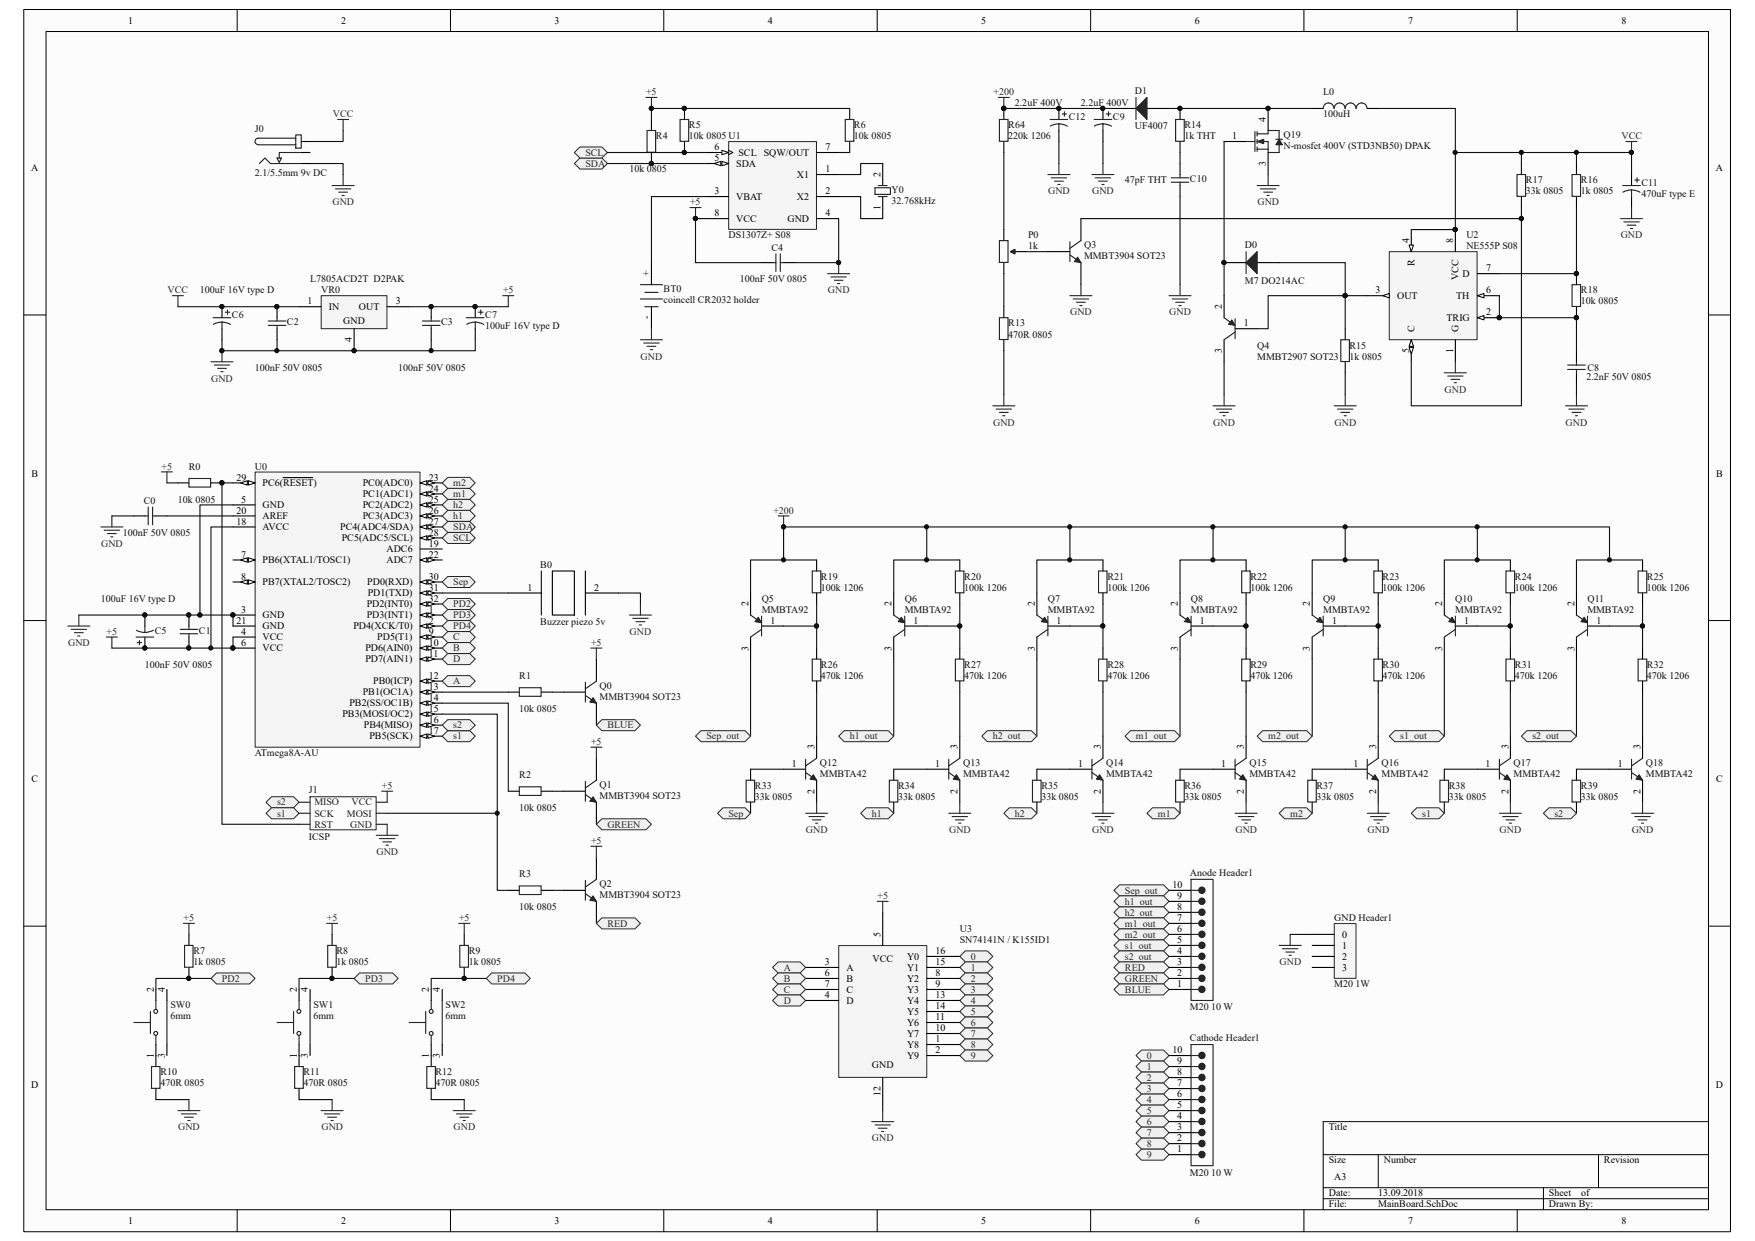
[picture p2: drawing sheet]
<svg xmlns="http://www.w3.org/2000/svg" width="297mm" height="210mm" viewBox="0 0 297 210" stroke-linecap="round" stroke-linejoin="round" font-family="sans-serif">
<defs><g id="words">
<g font-size="1.7">
<text x="21.7" y="4">1</text>
<text x="57.7" y="4">2</text>
<text x="93.9" y="4">3</text>
<text x="130" y="4">4</text>
<text x="166.1" y="4">5</text>
<text x="202.2" y="4">6</text>
<text x="238.3" y="4">7</text>
<text x="274.4" y="4">8</text>
<text x="208.5" y="23.6">1</text>
<text x="214.2" y="20.6" transform="rotate(-90 214.2 20.6)">4</text>
<text x="5.3" y="29">A</text>
<text x="120.9" y="27.3">5</text>
<text x="120.9" y="25.4">6</text>
<text x="124.6" y="28.2">SDA</text>
<text x="125" y="26.4">SCL SQW/OUT</text>
<text x="139.7" y="29.2">1</text>
<text x="139.7" y="25.4">7</text>
<text x="149" y="29.9" transform="rotate(-90 149 29.9)">2</text>
<text x="214.2" y="28.2" transform="rotate(-90 214.2 28.2)">3</text>
<text x="290.4" y="29">A</text>
<text x="120.9" y="32.9">3</text>
<text x="124.6" y="33.8">VBAT</text>
<text x="134.8" y="30.1">X1</text>
<text x="134.8" y="33.8">X2</text>
<text x="139.7" y="32.9">2</text>
<text x="149" y="35.6" transform="rotate(-90 149 35.6)">1</text>
<text x="120.9" y="36.6">8</text>
<text x="124.6" y="37.5">VCC</text>
<text x="133.3" y="37.5">GND</text>
<text x="139.7" y="36.6">4</text>
<text x="238.5" y="41.1" transform="rotate(-90 238.5 41.1)">4</text>
<text x="245.9" y="41.1" transform="rotate(-90 245.9 41.1)">8</text>
<text x="109.9" y="46.7" transform="rotate(-90 109.9 46.7)">+</text>
<text x="239.4" y="45" transform="rotate(-90 239.4 45)">R</text>
<text x="246.8" y="47.3" transform="rotate(-90 246.8 47.3)">VCC</text>
<text x="247.5" y="46.9">D</text>
<text x="251.5" y="45.9">7</text>
<text x="52" y="51.5">1</text>
<text x="55.6" y="52.5">IN</text>
<text x="60.7" y="52.5">OUT</text>
<text x="67" y="51.5">3</text>
<text x="109.9" y="53.9" transform="rotate(-90 109.9 53.9)">-</text>
<text x="206.8" y="52.3" transform="rotate(-90 206.8 52.3)">2</text>
<text x="232.8" y="49.7">3</text>
<text x="236.4" y="50.6">OUT</text>
<text x="246.5" y="50.6">TH</text>
<text x="251.5" y="53.4">2</text>
<text x="251.5" y="49.7">6</text>
<text x="58.1" y="54.9">GND</text>
<text x="59.6" y="58" transform="rotate(-90 59.6 58)">4</text>
<text x="206.8" y="59.8" transform="rotate(-90 206.8 59.8)">3</text>
<text x="210.5" y="55.2">1</text>
<text x="238.5" y="59.8" transform="rotate(-90 238.5 59.8)">5</text>
<text x="239.4" y="56.2" transform="rotate(-90 239.4 56.2)">C</text>
<text x="244.8" y="54.3">TRIG</text>
<text x="245.9" y="59.8" transform="rotate(-90 245.9 59.8)">1</text>
<text x="246.8" y="56.2" transform="rotate(-90 246.8 56.2)">G</text>
<text x="5.3" y="80.6">B</text>
<text x="40" y="81.4">29</text>
<text x="44.4" y="82.3">PC6(RESET)</text>
<text x="61.4" y="82.3">PC0(ADC0)</text>
<text x="72.6" y="83.2">24</text>
<text x="72.6" y="81.4">23</text>
<text x="290.4" y="80.6">B</text>
<text x="40" y="87">20</text>
<text x="40" y="88.8">18</text>
<text x="40.8" y="85.1">5</text>
<text x="44.4" y="86">GND</text>
<text x="44.4" y="87.9">AREF</text>
<text x="44.4" y="89.7">AVCC</text>
<text x="57.6" y="89.7">PC4(ADC4/SDA)</text>
<text x="61.4" y="87.9">PC3(ADC3)</text>
<text x="61.4" y="86">PC2(ADC2)</text>
<text x="61.4" y="84.2">PC1(ADC1)</text>
<text x="72.6" y="88.8">27</text>
<text x="72.6" y="87">26</text>
<text x="72.6" y="85.1">25</text>
<text x="40.8" y="94.4">7</text>
<text x="44.4" y="95.3">PB6(XTAL1/TOSC1)</text>
<text x="57.8" y="91.6">PC5(ADC5/SCL)</text>
<text x="65.4" y="95.3">ADC7</text>
<text x="65.4" y="93.5">ADC6</text>
<text x="72.6" y="94.4">22</text>
<text x="72.6" y="92.5">19</text>
<text x="72.6" y="90.7">28</text>
<text x="40.8" y="98.1">8</text>
<text x="44.4" y="99.1">PB7(XTAL2/TOSC2)</text>
<text x="62.1" y="99.1">PD0(RXD)</text>
<text x="62.2" y="100.9">PD1(TXD)</text>
<text x="72.6" y="101.9">32</text>
<text x="72.6" y="100">31</text>
<text x="72.6" y="98.1">30</text>
<text x="89.3" y="100">1</text>
<text x="100.5" y="100">2</text>
<text x="40" y="105.6">21</text>
<text x="40.8" y="103.7">3</text>
<text x="40.8" y="107.4">4</text>
<text x="44.4" y="104.6">GND</text>
<text x="44.4" y="106.5">GND</text>
<text x="59.8" y="106.5">PD4(XCK/T0)</text>
<text x="62.1" y="104.6">PD3(INT1)</text>
<text x="62.1" y="102.8">PD2(INT0)</text>
<text x="72.6" y="107.4">9</text>
<text x="72.6" y="105.6">2</text>
<text x="72.6" y="103.7">1</text>
<text x="126.7" y="102.6" transform="rotate(-90 126.7 102.6)">2</text>
<text x="130.4" y="105.6">1</text>
<text x="150.9" y="102.6" transform="rotate(-90 150.9 102.6)">2</text>
<text x="154.6" y="105.6">1</text>
<text x="175.1" y="102.6" transform="rotate(-90 175.1 102.6)">2</text>
<text x="178.8" y="105.6">1</text>
<text x="199.3" y="102.6" transform="rotate(-90 199.3 102.6)">2</text>
<text x="203.1" y="105.6">1</text>
<text x="221.7" y="102.6" transform="rotate(-90 221.7 102.6)">2</text>
<text x="225.4" y="105.6">1</text>
<text x="244" y="102.6" transform="rotate(-90 244 102.6)">2</text>
<text x="247.8" y="105.6">1</text>
<text x="266.4" y="102.6" transform="rotate(-90 266.4 102.6)">2</text>
<text x="270.2" y="105.6">1</text>
<text x="40.8" y="109.3">6</text>
<text x="44.4" y="108.4">VCC</text>
<text x="44.4" y="110.2">VCC</text>
<text x="61.8" y="112.1">PD7(AIN1)</text>
<text x="61.8" y="110.2">PD6(AIN0)</text>
<text x="63.8" y="108.4">PD5(T1)</text>
<text x="72.6" y="111.2">11</text>
<text x="72.6" y="109.3">10</text>
<text x="126.7" y="110.1" transform="rotate(-90 126.7 110.1)">3</text>
<text x="150.9" y="110.1" transform="rotate(-90 150.9 110.1)">3</text>
<text x="175.1" y="110.1" transform="rotate(-90 175.1 110.1)">3</text>
<text x="199.3" y="110.1" transform="rotate(-90 199.3 110.1)">3</text>
<text x="221.7" y="110.1" transform="rotate(-90 221.7 110.1)">3</text>
<text x="244" y="110.1" transform="rotate(-90 244 110.1)">3</text>
<text x="266.4" y="110.1" transform="rotate(-90 266.4 110.1)">3</text>
<text x="59.1" y="119.5">PB2(SS/OC1B)</text>
<text x="61.4" y="117.7">PB1(OC1A)</text>
<text x="63.2" y="115.8">PB0(ICP)</text>
<text x="72.6" y="118.6">14</text>
<text x="72.6" y="116.8">13</text>
<text x="72.6" y="114.9">12</text>
<text x="58" y="121.4">PB3(MOSI/OC2)</text>
<text x="61.6" y="123.3">PB4(MISO)</text>
<text x="62.5" y="125.1">PB5(SCK)</text>
<text x="72.6" y="124.2">17</text>
<text x="72.6" y="122.3">16</text>
<text x="72.6" y="120.5">15</text>
<text x="134" y="129.8">1</text>
<text x="137.8" y="126.8" transform="rotate(-90 137.8 126.8)">3</text>
<text x="158.2" y="129.8">1</text>
<text x="162.1" y="126.8" transform="rotate(-90 162.1 126.8)">3</text>
<text x="182.5" y="129.8">1</text>
<text x="186.3" y="126.8" transform="rotate(-90 186.3 126.8)">3</text>
<text x="206.7" y="129.8">1</text>
<text x="210.5" y="126.8" transform="rotate(-90 210.5 126.8)">3</text>
<text x="229.1" y="129.8">1</text>
<text x="232.9" y="126.8" transform="rotate(-90 232.9 126.8)">3</text>
<text x="251.4" y="129.8">1</text>
<text x="255.3" y="126.8" transform="rotate(-90 255.3 126.8)">3</text>
<text x="273.8" y="129.8">1</text>
<text x="277.6" y="126.8" transform="rotate(-90 277.6 126.8)">3</text>
<text x="5.3" y="132.4">C</text>
<text x="137.8" y="134.4" transform="rotate(-90 137.8 134.4)">2</text>
<text x="162.1" y="134.4" transform="rotate(-90 162.1 134.4)">2</text>
<text x="186.3" y="134.4" transform="rotate(-90 186.3 134.4)">2</text>
<text x="210.5" y="134.4" transform="rotate(-90 210.5 134.4)">2</text>
<text x="232.9" y="134.4" transform="rotate(-90 232.9 134.4)">2</text>
<text x="255.3" y="134.4" transform="rotate(-90 255.3 134.4)">2</text>
<text x="277.6" y="134.4" transform="rotate(-90 277.6 134.4)">2</text>
<text x="290.4" y="132.4">C</text>
<text x="198.4" y="150.3">10</text>
<text x="199.2" y="155.9">7</text>
<text x="199.2" y="154.1">8</text>
<text x="199.2" y="152.2">9</text>
<text x="149" y="158.5" transform="rotate(-90 149 158.5)">5</text>
<text x="158.3" y="161.5">16</text>
<text x="199.2" y="161.5">4</text>
<text x="199.2" y="159.6">5</text>
<text x="199.2" y="157.8">6</text>
<text x="227.1" y="158.7">0</text>
<text x="227.1" y="160.6">1</text>
<text x="26" y="167.8" transform="rotate(-90 26 167.8)">2</text>
<text x="27.9" y="167.8" transform="rotate(-90 27.9 167.8)">4</text>
<text x="50.2" y="167.8" transform="rotate(-90 50.2 167.8)">2</text>
<text x="52.1" y="167.8" transform="rotate(-90 52.1 167.8)">4</text>
<text x="72.6" y="167.8" transform="rotate(-90 72.6 167.8)">2</text>
<text x="74.5" y="167.8" transform="rotate(-90 74.5 167.8)">4</text>
<text x="139.6" y="163.4">3</text>
<text x="139.6" y="165.2">6</text>
<text x="139.6" y="167.1">7</text>
<text x="143.3" y="164.3">A</text>
<text x="143.3" y="166.2">B</text>
<text x="147.7" y="162.8">VCC</text>
<text x="153.5" y="162.4">Y0</text>
<text x="153.5" y="164.3">Y1</text>
<text x="153.5" y="166.2">Y2</text>
<text x="158.3" y="163.4">15</text>
<text x="158.3" y="165.2">8</text>
<text x="158.3" y="167.1">9</text>
<text x="199.2" y="167.1">1</text>
<text x="199.2" y="165.2">2</text>
<text x="199.2" y="163.4">3</text>
<text x="227.1" y="162.4">2</text>
<text x="227.1" y="164.3">3</text>
<text x="139.6" y="169">4</text>
<text x="143.3" y="168">C</text>
<text x="143.3" y="169.9">D</text>
<text x="153.5" y="168">Y3</text>
<text x="153.5" y="169.9">Y4</text>
<text x="153.5" y="171.7">Y5</text>
<text x="153.5" y="173.6">Y6</text>
<text x="158.3" y="169">13</text>
<text x="158.3" y="170.8">14</text>
<text x="158.3" y="172.7">11</text>
<text x="26" y="179.1" transform="rotate(-90 26 179.1)">1</text>
<text x="27.9" y="179.1" transform="rotate(-90 27.9 179.1)">3</text>
<text x="50.2" y="179.1" transform="rotate(-90 50.2 179.1)">1</text>
<text x="52.1" y="179.1" transform="rotate(-90 52.1 179.1)">3</text>
<text x="72.6" y="179.1" transform="rotate(-90 72.6 179.1)">1</text>
<text x="74.5" y="179.1" transform="rotate(-90 74.5 179.1)">3</text>
<text x="153.5" y="175.5">Y7</text>
<text x="153.5" y="177.3">Y8</text>
<text x="153.5" y="179.2">Y9</text>
<text x="158.3" y="174.5">10</text>
<text x="158.3" y="176.4">1</text>
<text x="158.3" y="178.3">2</text>
<text x="198.4" y="178.3">10</text>
<text x="5.3" y="184.1">D</text>
<text x="147.6" y="180.7">GND</text>
<text x="149" y="185.5" transform="rotate(-90 149 185.5)">12</text>
<text x="199.2" y="185.7">6</text>
<text x="199.2" y="183.9">7</text>
<text x="199.2" y="182">8</text>
<text x="199.2" y="180.1">9</text>
<text x="290.4" y="184.1">D</text>
<text x="199.2" y="191.3">3</text>
<text x="199.2" y="189.4">4</text>
<text x="199.2" y="187.6">5</text>
<text x="224.9" y="191.3">Title</text>
<text x="199.2" y="195">1</text>
<text x="199.2" y="193.2">2</text>
<text x="224.9" y="196.9">Size</text>
<text x="234.2" y="196.9">Number</text>
<text x="271.4" y="196.9">Revision</text>
<text x="224.9" y="202.5">Date:</text>
<text x="225.8" y="199.7">A3</text>
<text x="233.3" y="202.5">13.09.2018</text>
<text x="262.1" y="202.5">Sheet</text>
<text x="267.6" y="202.5">of</text>
<text x="21.7" y="207.1">1</text>
<text x="57.7" y="207.1">2</text>
<text x="93.9" y="207.1">3</text>
<text x="130" y="207.1">4</text>
<text x="166.1" y="207.1">5</text>
<text x="202.2" y="207.1">6</text>
<text x="224.9" y="204.3">File:</text>
<text x="233.3" y="204.3">MainBoard.SchDoc</text>
<text x="238.3" y="207.1">7</text>
<text x="262.1" y="204.3">Drawn By:</text>
<text x="274.4" y="207.1">8</text>
</g>
<g font-size="1.7" fill="#262626">
<text x="109.3" y="16.1">+5</text>
<text x="168.1" y="16.1">+200</text>
<text x="56.3" y="19.9">VCC</text>
<text x="274.4" y="23.6">VCC</text>
<text x="99.1" y="28.2">SDA</text>
<text x="99.1" y="26.4">SCL</text>
<text x="56.3" y="34.8">GND</text>
<text x="116.8" y="34.8">+5</text>
<text x="177.4" y="32.9">GND</text>
<text x="184.8" y="32.9">GND</text>
<text x="212.8" y="34.8">GND</text>
<text x="274.3" y="40.3">GND</text>
<text x="28.4" y="49.7">VCC</text>
<text x="85.1" y="49.7">+5</text>
<text x="140.1" y="49.7">GND</text>
<text x="181.1" y="53.4">GND</text>
<text x="197.9" y="53.4">GND</text>
<text x="35.7" y="64.6">GND</text>
<text x="108.4" y="60.9">GND</text>
<text x="244.5" y="66.5">GND</text>
<text x="168.1" y="72.1">GND</text>
<text x="205.3" y="72.1">GND</text>
<text x="225.8" y="72.1">GND</text>
<text x="265" y="72.1">GND</text>
<text x="27.3" y="79.5">+5</text>
<text x="76.7" y="82.3">m2</text>
<text x="76.7" y="84.2">m1</text>
<text x="76.7" y="86">h2</text>
<text x="76.7" y="87.9">h1</text>
<text x="76.7" y="89.7">SDA</text>
<text x="130.9" y="87">+200</text>
<text x="17.1" y="92.5">GND</text>
<text x="76.7" y="91.6">SCL</text>
<text x="76.7" y="99.1">Sep</text>
<text x="18" y="107.4">+5</text>
<text x="76.7" y="102.8">PD2</text>
<text x="76.7" y="104.6">PD3</text>
<text x="76.7" y="106.5">PD4</text>
<text x="106.6" y="107.4">GND</text>
<text x="11.5" y="109.3">GND</text>
<text x="76.7" y="108.4">C</text>
<text x="76.7" y="110.2">B</text>
<text x="76.7" y="112.1">D</text>
<text x="100" y="109.3">+5</text>
<text x="76.7" y="115.8">A</text>
<text x="76.7" y="125.1">s1</text>
<text x="76.7" y="123.3">s2</text>
<text x="102.8" y="123.3">BLUE</text>
<text x="119.5" y="125.1">Sep_out</text>
<text x="143.8" y="125.1">h1_out</text>
<text x="168" y="125.1">h2_out</text>
<text x="192.2" y="125.1">m1_out</text>
<text x="214.6" y="125.1">m2_out</text>
<text x="237" y="125.1">s1_out</text>
<text x="259.3" y="125.1">s2_out</text>
<text x="100" y="126.1">+5</text>
<text x="46.9" y="136.3">s2</text>
<text x="64.6" y="133.5">+5</text>
<text x="46.9" y="138.2">s1</text>
<text x="100" y="142.9">+5</text>
<text x="102.8" y="140.1">GREEN</text>
<text x="123.3" y="138.2">Sep</text>
<text x="136.4" y="141">GND</text>
<text x="147.5" y="138.2">h1</text>
<text x="160.6" y="141">GND</text>
<text x="171.7" y="138.2">h2</text>
<text x="184.8" y="141">GND</text>
<text x="196" y="138.2">m1</text>
<text x="209.1" y="141">GND</text>
<text x="218.4" y="138.2">m2</text>
<text x="231.4" y="141">GND</text>
<text x="240.7" y="138.2">s1</text>
<text x="253.8" y="141">GND</text>
<text x="263.1" y="138.2">s2</text>
<text x="276.1" y="141">GND</text>
<text x="63.7" y="144.7">GND</text>
<text x="31.1" y="155.9">+5</text>
<text x="55.3" y="155.9">+5</text>
<text x="77.7" y="155.9">+5</text>
<text x="148.5" y="152.2">+5</text>
<text x="190.4" y="151.3">Sep_out</text>
<text x="190.4" y="153.1">h1_out</text>
<text x="190.4" y="155">h2_out</text>
<text x="102.8" y="156.8">RED</text>
<text x="190.4" y="156.8">m1_out</text>
<text x="190.4" y="158.7">m2_out</text>
<text x="190.4" y="160.6">s1_out</text>
<text x="37.5" y="166.2">PD2</text>
<text x="61.8" y="166.2">PD3</text>
<text x="84.2" y="166.2">PD4</text>
<text x="132.6" y="164.3">A</text>
<text x="132.6" y="166.2">B</text>
<text x="164.3" y="162.4">0</text>
<text x="164.3" y="164.3">1</text>
<text x="164.3" y="166.2">2</text>
<text x="190.4" y="162.4">s2_out</text>
<text x="190.4" y="164.3">RED</text>
<text x="190.4" y="166.2">GREEN</text>
<text x="216.5" y="163.4">GND</text>
<text x="132.6" y="168">C</text>
<text x="132.6" y="169.9">D</text>
<text x="164.3" y="168">3</text>
<text x="164.3" y="169.9">4</text>
<text x="164.3" y="171.7">5</text>
<text x="164.3" y="173.6">6</text>
<text x="190.4" y="168">BLUE</text>
<text x="164.3" y="175.5">7</text>
<text x="164.3" y="177.3">8</text>
<text x="164.3" y="179.2">9</text>
<text x="194.1" y="179.2">0</text>
<text x="194.1" y="181.1">1</text>
<text x="194.1" y="182.9">2</text>
<text x="194.1" y="184.8">3</text>
<text x="30.1" y="191.3">GND</text>
<text x="54.4" y="191.3">GND</text>
<text x="76.8" y="191.3">GND</text>
<text x="194.1" y="186.6">4</text>
<text x="194.1" y="188.5">5</text>
<text x="194.1" y="190.4">6</text>
<text x="147.6" y="193.2">GND</text>
<text x="194.1" y="192.2">7</text>
<text x="194.1" y="194.1">8</text>
<text x="194.1" y="196">9</text>
</g>
<g font-size="1.7" fill="#0e0e0e">
<text x="171.7" y="18">2.2uF 400V</text>
<text x="182.9" y="18">2.2uF 400V</text>
<text x="192.1" y="16">D1</text>
<text x="223.9" y="16.1">L0</text>
<text x="43.1" y="22.3">J0</text>
<text x="111" y="23.6">R4</text>
<text x="116.6" y="21.7">R5</text>
<text x="116.6" y="23.6">10k 0805 U1</text>
<text x="144.5" y="21.7">R6</text>
<text x="144.5" y="23.6">10k 0805</text>
<text x="170.6" y="21.7">R64</text>
<text x="170.6" y="23.6">220k 1206</text>
<text x="180.9" y="20.2">C12</text>
<text x="188.3" y="20.2">C9</text>
<text x="192.1" y="21.9">UF4007</text>
<text x="200.4" y="21.7">R14</text>
<text x="200.4" y="23.6">1k THT</text>
<text x="217.2" y="23.4">Q19</text>
<text x="223.9" y="19.9">100uH</text>
<text x="43.1" y="29.7">2.1/5.5mm 9v DC</text>
<text x="106.5" y="29.2">10k 0805</text>
<text x="217.2" y="25.3">N-mosfet 400V (STD3NB50) DPAK</text>
<text x="150.9" y="32.7">Y0</text>
<text x="150.9" y="34.6">32.768kHz</text>
<text x="190.4" y="31">47pF THT</text>
<text x="201.4" y="30.9">C10</text>
<text x="258.2" y="31">R17</text>
<text x="258.2" y="32.9">33k 0805</text>
<text x="267.5" y="31">R16</text>
<text x="267.5" y="32.9">1k 0805</text>
<text x="277.8" y="31.4">C11</text>
<text x="277.8" y="33.3">470uF type E</text>
<text x="123.3" y="40.3">DS1307Z+ S08</text>
<text x="174" y="40.3">P0</text>
<text x="248.2" y="40.3">U2</text>
<text x="52.5" y="47.8">L7805ACD2T D2PAK</text>
<text x="125.2" y="47.8">100nF 50V 0805</text>
<text x="130.6" y="42.4">C4</text>
<text x="174" y="42.2">1k</text>
<text x="183.5" y="42">Q3</text>
<text x="183.5" y="43.9">MMBT3904 SOT23</text>
<text x="210.7" y="42">D0</text>
<text x="248.2" y="42.2">NE555P S08</text>
<text x="33.8" y="49.7">100uF 16V type D</text>
<text x="39.2" y="53.8">C6</text>
<text x="54.4" y="49.7">VR0</text>
<text x="82.1" y="53.8">C7</text>
<text x="112.3" y="49.5">BT0</text>
<text x="112.3" y="51.4">coincell CR2032 holder</text>
<text x="210.7" y="48">M7 DO214AC</text>
<text x="267.5" y="49.7">R18</text>
<text x="267.5" y="51.5">10k 0805</text>
<text x="48.6" y="55.1">C2</text>
<text x="74.6" y="55.1">C3</text>
<text x="82.1" y="55.6">100uF 16V type D</text>
<text x="170.6" y="55.2">R13</text>
<text x="170.6" y="57.1">470R 0805</text>
<text x="212.8" y="59">Q4</text>
<text x="228.4" y="59">R15</text>
<text x="43.1" y="62.7">100nF 50V 0805</text>
<text x="67.4" y="62.7">100nF 50V 0805</text>
<text x="212.8" y="60.9">MMBT2907 SOT23</text>
<text x="228.4" y="60.9">1k 0805</text>
<text x="268.5" y="64.4">2.2nF 50V 0805</text>
<text x="268.6" y="62.7">C8</text>
<text x="32" y="79.5">R0</text>
<text x="43.1" y="79.5">U0</text>
<text x="24.3" y="85.3">C0</text>
<text x="30.1" y="85.1">10k 0805</text>
<text x="20.8" y="90.7">100nF 50V 0805</text>
<text x="17.1" y="101.9">100uF 16V type D</text>
<text x="91.4" y="96.1">B0</text>
<text x="128.9" y="101.9">Q5</text>
<text x="138.9" y="98.1">R19</text>
<text x="138.9" y="100">100k 1206</text>
<text x="153.1" y="101.9">Q6</text>
<text x="163.2" y="98.1">R20</text>
<text x="163.2" y="100">100k 1206</text>
<text x="177.3" y="101.9">Q7</text>
<text x="187.4" y="98.1">R21</text>
<text x="187.4" y="100">100k 1206</text>
<text x="201.5" y="101.9">Q8</text>
<text x="211.6" y="98.1">R22</text>
<text x="211.6" y="100">100k 1206</text>
<text x="223.9" y="101.9">Q9</text>
<text x="234" y="98.1">R23</text>
<text x="234" y="100">100k 1206</text>
<text x="246.3" y="101.9">Q10</text>
<text x="256.4" y="98.1">R24</text>
<text x="256.4" y="100">100k 1206</text>
<text x="268.6" y="101.9">Q11</text>
<text x="278.7" y="98.1">R25</text>
<text x="278.7" y="100">100k 1206</text>
<text x="26.2" y="107.3">C5</text>
<text x="33.7" y="107.3">C1</text>
<text x="91.4" y="105.8">Buzzer piezo 5v</text>
<text x="128.9" y="103.7">MMBTA92</text>
<text x="153.1" y="103.7">MMBTA92</text>
<text x="177.3" y="103.7">MMBTA92</text>
<text x="201.5" y="103.7">MMBTA92</text>
<text x="223.9" y="103.7">MMBTA92</text>
<text x="246.3" y="103.7">MMBTA92</text>
<text x="268.6" y="103.7">MMBTA92</text>
<text x="24.5" y="113">100nF 50V 0805</text>
<text x="138.9" y="113">R26</text>
<text x="163.2" y="113">R27</text>
<text x="187.4" y="113">R28</text>
<text x="211.6" y="113">R29</text>
<text x="234" y="113">R30</text>
<text x="256.4" y="113">R31</text>
<text x="278.7" y="113">R32</text>
<text x="87.9" y="114.9">R1</text>
<text x="101.5" y="116.6">Q0</text>
<text x="101.5" y="118.4">MMBT3904 SOT23</text>
<text x="138.9" y="114.9">470k 1206</text>
<text x="163.2" y="114.9">470k 1206</text>
<text x="187.4" y="114.9">470k 1206</text>
<text x="211.6" y="114.9">470k 1206</text>
<text x="234" y="114.9">470k 1206</text>
<text x="256.4" y="114.9">470k 1206</text>
<text x="278.7" y="114.9">470k 1206</text>
<text x="87.9" y="120.5">10k 0805</text>
<text x="43.1" y="127.9">ATmega8A-AU</text>
<text x="87.9" y="131.7">R2</text>
<text x="138.8" y="129.6">Q12</text>
<text x="138.8" y="131.5">MMBTA42</text>
<text x="163" y="129.6">Q13</text>
<text x="163" y="131.5">MMBTA42</text>
<text x="187.2" y="129.6">Q14</text>
<text x="187.2" y="131.5">MMBTA42</text>
<text x="211.5" y="129.6">Q15</text>
<text x="211.5" y="131.5">MMBTA42</text>
<text x="233.8" y="129.6">Q16</text>
<text x="233.8" y="131.5">MMBTA42</text>
<text x="256.2" y="129.6">Q17</text>
<text x="256.2" y="131.5">MMBTA42</text>
<text x="278.6" y="129.6">Q18</text>
<text x="278.6" y="131.5">MMBTA42</text>
<text x="52.3" y="134.3">J1</text>
<text x="87.9" y="137.3">10k 0805</text>
<text x="101.5" y="133.3">Q1</text>
<text x="101.5" y="135.2">MMBT3904 SOT23</text>
<text x="127.8" y="133.5">R33</text>
<text x="127.8" y="135.4">33k 0805</text>
<text x="152" y="133.5">R34</text>
<text x="152" y="135.4">33k 0805</text>
<text x="176.2" y="133.5">R35</text>
<text x="176.2" y="135.4">33k 0805</text>
<text x="200.4" y="133.5">R36</text>
<text x="200.4" y="135.4">33k 0805</text>
<text x="222.8" y="133.5">R37</text>
<text x="222.8" y="135.4">33k 0805</text>
<text x="245.2" y="133.5">R38</text>
<text x="245.2" y="135.4">33k 0805</text>
<text x="267.5" y="133.5">R39</text>
<text x="267.5" y="135.4">33k 0805</text>
<text x="52.3" y="142.1">ICSP</text>
<text x="87.9" y="148.5">R3</text>
<text x="201.4" y="148.3">Anode Header1</text>
<text x="87.9" y="154.1">10k 0805</text>
<text x="101.5" y="150.1">Q2</text>
<text x="101.5" y="152">MMBT3904 SOT23</text>
<text x="225.8" y="155.9">GND Header1</text>
<text x="32.7" y="161.5">R7</text>
<text x="56.9" y="161.5">R8</text>
<text x="79.3" y="161.5">R9</text>
<text x="162.4" y="157.8">U3</text>
<text x="162.4" y="159.6">SN74141N / K155ID1</text>
<text x="32.7" y="163.4">1k 0805</text>
<text x="56.9" y="163.4">1k 0805</text>
<text x="79.3" y="163.4">1k 0805</text>
<text x="225.8" y="167.1">M20 1W</text>
<text x="28.8" y="170.6">SW0</text>
<text x="28.8" y="172.5">6mm</text>
<text x="53" y="170.6">SW1</text>
<text x="53" y="172.5">6mm</text>
<text x="75.4" y="170.6">SW2</text>
<text x="75.4" y="172.5">6mm</text>
<text x="201.4" y="171">M20 10 W</text>
<text x="201.4" y="176.2">Cathode Header1</text>
<text x="27.1" y="182">R10</text>
<text x="27.1" y="183.9">470R 0805</text>
<text x="51.4" y="182">R11</text>
<text x="51.4" y="183.9">470R 0805</text>
<text x="73.7" y="182">R12</text>
<text x="73.7" y="183.9">470R 0805</text>
<text x="201.4" y="199">M20 10 W</text>
</g>
<g font-size="1.7" fill="#1c1c1c">
<text x="53.2" y="136.3">MISO</text>
<text x="59.5" y="136.3">VCC</text>
<text x="53.2" y="138.2">SCK</text>
<text x="53.2" y="140.1">RST</text>
<text x="58.7" y="138.2">MOSI</text>
<text x="59.3" y="140.1">GND</text>
</g>
</g></defs>
<path d="M4.1 1.7h288.8v206.7h-288.8z" fill="#fcfcfc"/>
<path d="M4 1.6h288.9v206.8h-288.9z" fill="none" stroke="#000" stroke-width=".17"/>
<path d="M7.8 5.4h281.3v199.3h-281.3z" fill="#fcfcfc"/>
<g fill="none" stroke="#000" stroke-width=".17">
<path d="M7.8 5.3h281.3v199.4h-281.3zM40.1 1.6v3.7M76.2 1.6v3.7M112.3 1.6v3.7M148.5 1.6v3.7M184.6 1.6v3.7M220.7 1.6v3.7M256.8 1.6v3.7M4 53.3h3.7M289.2 53.3h3.7M4 105h3.7M289.2 105h3.7"/>
<path d="M4 156.7h3.7M289.2 156.7h3.7M223.9 195.4h65.3M233.3 195.4v5.6M270.5 195.4v5.6M289.2 189.8h-65.3v14.9M40.1 204.7v3.7M76.2 204.7v3.7M112.3 204.7v3.7M148.5 204.7v3.7M184.6 204.7v3.7M220.7 204.7v3.7"/>
<path d="M223.9 201h65.3M223.9 202.9h65.3M256.8 204.7v3.7M261.2 201v3.7"/>
</g>
<path d="M43.2 79.9h27.9v46.5h-27.9z" fill="#f5f5f5"/>
<path d="M43.2 79.9h27.9v46.5h-27.9z" fill="none" stroke="#262626" stroke-width=".17"/>
<path d="M71.1 124.6h3.7" fill="none" stroke="#000" stroke-width=".19"/>
<g fill="#fcfcfc" stroke="#000" stroke-width=".17">
<path d="M71.1 124.6l1.1-.4v.8z"/>
<path d="M72.4 124.2l1.1 .4-1.1 .4z"/>
</g>
<path d="M39.4 98.5h3.8" fill="none" stroke="#000" stroke-width=".19"/>
<g fill="#fcfcfc" stroke="#000" stroke-width=".17">
<path d="M42 98.1l1.2 .4-1.2 .4z"/>
<path d="M40.7 98.5l1.2-.4v.8z"/>
</g>
<path d="M39.4 94.8h3.8" fill="none" stroke="#000" stroke-width=".19"/>
<g fill="#fcfcfc" stroke="#000" stroke-width=".17">
<path d="M42 94.4l1.2 .4-1.2 .3z"/>
<path d="M40.7 94.8l1.2-.4v.7z"/>
</g>
<path d="M39.4 85.4h3.8M39.4 87.3h3.8M39.4 89.2h3.8M39.4 104.1h3.8M39.4 105.9h3.8M39.4 107.8h3.8M39.4 109.7h3.8M71.1 122.7h3.7" fill="none" stroke="#000" stroke-width=".19"/>
<g fill="#0e0e0e" stroke="#0e0e0e" stroke-width=".17">
<circle cx="39.4" cy="104.1" r=".35"/>
<circle cx="39.4" cy="109.7" r=".35"/>
</g>
<g fill="#fcfcfc" stroke="#000" stroke-width=".17">
<path d="M71.1 122.7l1.1-.4v.8z"/>
<path d="M72.4 122.3l1.1 .4-1.1 .4z"/>
</g>
<path d="M71.1 120.9h3.7" fill="none" stroke="#000" stroke-width=".19"/>
<g fill="#fcfcfc" stroke="#000" stroke-width=".17">
<path d="M71.1 120.9l1.1-.4v.7z"/>
<path d="M72.4 120.5l1.1 .4-1.1 .3z"/>
</g>
<path d="M71.1 119h3.7" fill="none" stroke="#000" stroke-width=".19"/>
<g fill="#fcfcfc" stroke="#000" stroke-width=".17">
<path d="M71.1 119l1.1-.4v.8z"/>
<path d="M72.4 118.6l1.1 .4-1.1 .4z"/>
</g>
<path d="M71.1 117.1h3.7" fill="none" stroke="#000" stroke-width=".19"/>
<g fill="#fcfcfc" stroke="#000" stroke-width=".17">
<path d="M71.1 117.1l1.1-.3v.7z"/>
<path d="M72.4 116.8l1.1 .3-1.1 .4z"/>
</g>
<path d="M71.1 115.3h3.7" fill="none" stroke="#000" stroke-width=".19"/>
<g fill="#fcfcfc" stroke="#000" stroke-width=".17">
<path d="M71.1 115.3l1.1-.4v.7z"/>
<path d="M72.4 114.9l1.1 .4-1.1 .3z"/>
</g>
<path d="M71.1 111.5h3.7" fill="none" stroke="#000" stroke-width=".19"/>
<g fill="#fcfcfc" stroke="#000" stroke-width=".17">
<path d="M71.1 111.5l1.1-.3v.7z"/>
<path d="M72.4 111.2l1.1 .3-1.1 .4z"/>
</g>
<path d="M71.1 109.7h3.7" fill="none" stroke="#000" stroke-width=".19"/>
<g fill="#fcfcfc" stroke="#000" stroke-width=".17">
<path d="M71.1 109.7l1.1-.4v.7z"/>
<path d="M72.4 109.3l1.1 .4-1.1 .3z"/>
</g>
<path d="M71.1 107.8h3.7" fill="none" stroke="#000" stroke-width=".19"/>
<g fill="#fcfcfc" stroke="#000" stroke-width=".17">
<path d="M71.1 107.8l1.1-.4v.8z"/>
<path d="M72.4 107.4l1.1 .4-1.1 .4z"/>
</g>
<path d="M71.1 105.9h3.7" fill="none" stroke="#000" stroke-width=".19"/>
<g fill="#fcfcfc" stroke="#000" stroke-width=".17">
<path d="M71.1 105.9l1.1-.3v.7z"/>
<path d="M72.4 105.6l1.1 .3-1.1 .4z"/>
</g>
<path d="M71.1 104.1h3.7" fill="none" stroke="#000" stroke-width=".19"/>
<g fill="#fcfcfc" stroke="#000" stroke-width=".17">
<path d="M71.1 104.1l1.1-.4v.8z"/>
<path d="M72.4 103.7l1.1 .4-1.1 .4z"/>
</g>
<path d="M71.1 102.2h3.7" fill="none" stroke="#000" stroke-width=".19"/>
<g fill="#fcfcfc" stroke="#000" stroke-width=".17">
<path d="M71.1 102.2l1.1-.4v.8z"/>
<path d="M72.4 101.8l1.1 .4-1.1 .4z"/>
</g>
<path d="M71.1 100.4h3.7" fill="none" stroke="#000" stroke-width=".19"/>
<g fill="#fcfcfc" stroke="#000" stroke-width=".17">
<path d="M71.1 100.4l1.1-.4v.7z"/>
<path d="M72.4 100l1.1 .4-1.1 .3z"/>
</g>
<path d="M71.1 98.5h3.7" fill="none" stroke="#000" stroke-width=".19"/>
<g fill="#fcfcfc" stroke="#000" stroke-width=".17">
<path d="M71.1 98.5l1.1-.4v.8z"/>
<path d="M72.4 98.1l1.1 .4-1.1 .4z"/>
</g>
<path d="M71.1 94.8h3.7" fill="none" stroke="#000" stroke-width=".19"/>
<g fill="#fcfcfc" stroke="#000" stroke-width=".17">
<path d="M71.1 94.8l1.1-.4v.7z"/>
<path d="M72.4 94.4l1.1 .4-1.1 .3z"/>
</g>
<path d="M71.1 92.9h3.7M71.1 91h3.7" fill="none" stroke="#000" stroke-width=".19"/>
<g fill="#fcfcfc" stroke="#000" stroke-width=".17">
<path d="M71.1 91l1.1-.3v.7z"/>
<path d="M72.4 90.7l1.1 .3-1.1 .4z"/>
</g>
<path d="M71.1 89.2h3.7" fill="none" stroke="#000" stroke-width=".19"/>
<g fill="#fcfcfc" stroke="#000" stroke-width=".17">
<path d="M71.1 89.2l1.1-.4v.7z"/>
<path d="M72.4 88.8l1.1 .4-1.1 .3z"/>
</g>
<path d="M71.1 87.3h3.7" fill="none" stroke="#000" stroke-width=".19"/>
<g fill="#fcfcfc" stroke="#000" stroke-width=".17">
<path d="M71.1 87.3l1.1-.4v.8z"/>
<path d="M72.4 86.9l1.1 .4-1.1 .4z"/>
</g>
<path d="M71.1 85.4h3.7" fill="none" stroke="#000" stroke-width=".19"/>
<g fill="#fcfcfc" stroke="#000" stroke-width=".17">
<path d="M71.1 85.4l1.1-.3v.7z"/>
<path d="M72.4 85.1l1.1 .3-1.1 .4z"/>
</g>
<path d="M71.1 83.6h3.7" fill="none" stroke="#000" stroke-width=".19"/>
<g fill="#fcfcfc" stroke="#000" stroke-width=".17">
<path d="M71.1 83.6l1.1-.4v.8z"/>
<path d="M72.4 83.2l1.1 .4-1.1 .4z"/>
</g>
<path d="M71.1 81.7h3.7" fill="none" stroke="#000" stroke-width=".19"/>
<g fill="#fcfcfc" stroke="#000" stroke-width=".17">
<path d="M71.1 81.7l1.1-.4v.8z"/>
<path d="M72.4 81.3l1.1 .4-1.1 .4z"/>
</g>
<path d="M39.4 81.7h3.8" fill="none" stroke="#000" stroke-width=".19"/>
<g fill="#fcfcfc" stroke="#000" stroke-width=".17">
<path d="M42 81.3l1.2 .4-1.2 .4z"/>
<path d="M40.7 81.7l1.2-.4v.8z"/>
</g>
<g fill="none" stroke="#000" stroke-width=".19">
<path d="M22.7 87.3h1.8M26.4 87.3h1.8M30.1 81.7h1.9M35.7 81.7h1.9M47.9 80.8h5M91.6 96.6v7.5M93.5 96.6h3.7v7.5h-3.7zM99.1 96.6v7.5M24.5 104.1v1.8M24.5 107.8v1.9M32 104.1v1.8M32 107.8v1.9"/>
<path d="M86 100.4h5.6M86 117.1h1.9M91.6 117.1h1.9M95.3 117.1h3.8M99.1 100.4h5.6M100.9 111.5v3.8M100.9 119v3.7M86 133.9h1.9M91.6 133.9h1.9M95.3 133.9h3.8M100.9 128.3v3.7M100.9 135.8v3.7"/>
<path d="M86 150.7h1.9M91.6 150.7h1.9M95.3 150.7h3.8M100.9 145.1v3.7M100.9 152.5v3.8M26.4 167.4v1.9M26.4 176.8v1.8M28.2 167.4v1.9M28.2 176.8v1.8"/>
</g>
<g fill="#0e0e0e" stroke="#0e0e0e" stroke-width=".17">
<circle cx="39.4" cy="104.1" r=".35"/>
<circle cx="39.4" cy="109.7" r=".35"/>
<circle cx="24.5" cy="109.7" r=".35"/>
<circle cx="24.5" cy="104.1" r=".35"/>
<circle cx="33.8" cy="104.1" r=".35"/>
<circle cx="31.9" cy="104.1" r=".35"/>
<circle cx="31.9" cy="109.7" r=".35"/>
<circle cx="35.7" cy="109.7" r=".35"/>
<circle cx="37.5" cy="81.7" r=".35"/>
</g>
<g fill="none" stroke="#262626" stroke-width=".19">
<path d="M27.3 79.9h1.9M28.2 79.9v1.8M17.1 89.2h3.7M17.6 89.7h2.6M18.2 90.3h1.5M18.7 90.9h.4M18.9 87.3v1.9M11.5 105.9h3.7M12 106.5h2.6M12.6 107.1h1.5M13.2 107.6h.3M13.3 104.1v1.8"/>
<path d="M18 107.8h1.9M18.9 107.8v1.9M100 109.7h1.9M100.9 109.7v1.8M106.5 104.1h3.7M107.1 104.6h2.6M107.6 105.2h1.5M108.2 105.8h.4M108.4 102.2v1.9M100 126.4h1.9M100.9 126.4v1.9M100 143.2h1.9"/>
<path d="M100.9 143.2v1.9"/>
</g>
<g fill="none" stroke="#1c1c1c" stroke-width=".19">
<path d="M24.5 87.3h.6M25.1 85.8v3M25.8 85.8v3M25.8 87.3h.6M32 81h3.6v1.4h-3.6zM23 107.8h3M23.2 108.7h.8M23.6 108.4v.7M24.5 105.9v1.2M26 106.7l-.7 .2-.8 .1-.7-.1-.7-.2M30.5 107.3h3M30.5 106.5h3"/>
<path d="M32 105.9v.6M32 107.3v.5M87.9 116.4h3.7v1.4h-3.7zM99.1 117.7l1.8 1.3M99.1 115.5v3.3M100.9 115.3l-1.8 1.3M87.9 133.2h3.7v1.4h-3.7zM99.1 132.2v3.4M99.1 134.5l1.8 1.3M100.9 132l-1.8 1.3M87.9 149.9h3.7v1.5h-3.7zM99.1 149v3.4"/>
<path d="M99.1 151.2l1.8 1.3M100.9 148.8l-1.8 1.3M22.7 173h2.8M25.5 171.2v3.7M26.4 169.3v1.5M26.4 175.3v1.5M28.2 169.3v7.5"/>
<circle cx="26.4" cy="174.9" r=".33"/>
<circle cx="26.4" cy="171.2" r=".33"/>
</g>
<path d="M18.9 87.3h3.8M28.2 87.3h11.2M28.2 81.7h1.9M39.4 85.4h-5.6v18.7h5.6v1.8M39.4 89.2h-3.7v20.5M13.3 104.1h20.5M39.4 107.8v1.9h-20.5M74.8 100.4h11.2M93.5 117.1h1.8M104.7 100.4h3.7v1.8M93.5 133.9h1.8M93.5 150.7h1.8" fill="none" stroke="#0e0e0e" stroke-width=".19"/>
<g fill="#1c1c1c" stroke="#1c1c1c" stroke-width=".17">
<path d="M100.4 118.1l.5 .9-1.1-.2z"/>
<path d="M100.4 134.8l.5 1-1.1-.2z"/>
<path d="M100.4 151.6l.5 .9-1.1-.1z"/>
</g>
<g fill="#f0f0f0" stroke="#262626" stroke-width=".17">
<path d="M75.8 101.3h3.7l.9 .9-.9 1h-3.7l-1-1z" fill-rule="evenodd"/>
<path d="M74.8 104.1l1-.9h3.7l.9 .9-.9 .9h-3.7z" fill-rule="evenodd"/>
<path d="M74.8 105.9l1-.9h3.7l.9 .9-.9 1h-3.7z" fill-rule="evenodd"/>
</g>
<path d="M32 158.1v1.9M32 163.7v1.9" fill="none" stroke="#000" stroke-width=".19"/>
<circle cx="31.9" cy="165.6" r=".35" fill="#0e0e0e" stroke="#0e0e0e" stroke-width=".17"/>
<path d="M31.2 160h1.5v3.7h-1.5z" fill="none" stroke="#1c1c1c" stroke-width=".19"/>
<path d="M35.7 165.6h-9.3v1.8" fill="none" stroke="#0e0e0e" stroke-width=".19"/>
<path d="M35.7 165.6l.9-.9h5.6l1 .9-1 .9h-5.6z" fill-rule="evenodd" fill="#f0f0f0" stroke="#262626" stroke-width=".17"/>
<path d="M31 156.3h1.9M32 156.3v1.8" fill="none" stroke="#262626" stroke-width=".19"/>
<path d="M56.2 158.1v1.9M50.6 167.4v1.9M50.6 176.8v1.8M52.5 167.4v1.9M52.5 176.8v1.8M56.2 163.7v1.9" fill="none" stroke="#000" stroke-width=".19"/>
<g fill="none" stroke="#1c1c1c" stroke-width=".19">
<path d="M55.5 160h1.4v3.7h-1.4zM46.9 173h2.8M49.7 171.2v3.7M50.6 169.3v1.5M50.6 175.3v1.5M52.5 169.3v7.5"/>
<circle cx="50.6" cy="171.2" r=".33"/>
<circle cx="50.6" cy="174.9" r=".33"/>
</g>
<circle cx="56.2" cy="165.6" r=".35" fill="#0e0e0e" stroke="#0e0e0e" stroke-width=".17"/>
<path d="M59.9 165.6h-9.3v1.8" fill="none" stroke="#0e0e0e" stroke-width=".19"/>
<path d="M60.9 164.7h5.6l.9 .9-.9 .9h-5.6l-1-.9z" fill-rule="evenodd" fill="#f0f0f0" stroke="#262626" stroke-width=".17"/>
<path d="M55.3 156.3h1.8M56.2 156.3v1.8" fill="none" stroke="#262626" stroke-width=".19"/>
<path d="M78.6 158.1v1.9M73 167.4v1.9M73 176.8v1.8M74.8 167.4v1.9M74.8 176.8v1.8M78.6 163.7v1.9" fill="none" stroke="#000" stroke-width=".19"/>
<g fill="none" stroke="#1c1c1c" stroke-width=".19">
<path d="M77.8 160h1.5v3.7h-1.5zM69.2 173h2.8M72 171.2v3.7M73 169.3v1.5M73 175.3v1.5M74.8 169.3v7.5"/>
<circle cx="73" cy="171.2" r=".33"/>
<circle cx="73" cy="174.9" r=".33"/>
</g>
<circle cx="78.5" cy="165.6" r=".35" fill="#0e0e0e" stroke="#0e0e0e" stroke-width=".17"/>
<path d="M82.3 165.6h-9.3v1.8" fill="none" stroke="#0e0e0e" stroke-width=".19"/>
<path d="M83.2 164.7h5.6l.9 .9-.9 .9h-5.6l-.9-.9z" fill-rule="evenodd" fill="#f0f0f0" stroke="#262626" stroke-width=".17"/>
<g fill="none" stroke="#262626" stroke-width=".19">
<path d="M77.6 156.3h1.9M78.6 156.3v1.8M30.1 187.9h3.7M30.7 188.5h2.6M31.2 189.1h1.5M31.8 189.6h.4M32 186.1v1.8M54.3 187.9h3.8M54.9 188.5h2.6M55.5 189.1h1.4M56 189.6h.4M56.2 186.1v1.8"/>
<path d="M76.7 187.9h3.7M77.3 188.5h2.6M77.8 189.1h1.5M78.4 189.6h.4M78.6 186.1v1.8"/>
</g>
<path d="M26.4 178.6v1.9M50.6 178.6v1.9M73 178.6v1.9M26.4 184.2v1.9M50.6 184.2v1.9M73 184.2v1.9" fill="none" stroke="#000" stroke-width=".19"/>
<path d="M25.6 180.5h1.5v3.7h-1.5zM49.9 180.5h1.4v3.7h-1.4zM72.2 180.5h1.5v3.7h-1.5z" fill="none" stroke="#1c1c1c" stroke-width=".19"/>
<path d="M74.8 119h11.2v14.9M74.8 117.1h11.2M74.8 120.9h9.4v29.8h1.8M26.4 186.1h5.6M50.6 186.1h5.6M73 186.1h5.6" fill="none" stroke="#0e0e0e" stroke-width=".19"/>
<g fill="#f0f0f0" stroke="#262626" stroke-width=".17">
<path d="M100.9 156.3l1-1h5.6l.9 1-.9 .9h-5.6z" fill-rule="evenodd"/>
<path d="M100.9 139.5l1-.9h7.4l.9 .9-.9 .9h-7.4z" fill-rule="evenodd"/>
<path d="M100.9 122.7l1-.9h5.6l.9 .9-.9 1h-5.6z" fill-rule="evenodd"/>
<path d="M74.8 115.3l1-1h3.7l.9 1-.9 .9h-3.7z" fill-rule="evenodd"/>
<path d="M74.8 107.8l1-.9h3.7l.9 .9-.9 .9h-3.7z" fill-rule="evenodd"/>
<path d="M74.8 109.7l1-1h3.7l.9 1-.9 .9h-3.7z" fill-rule="evenodd"/>
<path d="M75.8 110.6h3.7l.9 .9-.9 1h-3.7l-1-1z" fill-rule="evenodd"/>
<path d="M74.8 124.6l1-.9h3.7l.9 .9-.9 .9h-3.7z" fill-rule="evenodd"/>
<path d="M74.8 122.7l1-.9h3.7l.9 .9-.9 1h-3.7z" fill-rule="evenodd"/>
<path d="M74.8 98.5l1-.9h3.7l.9 .9-.9 .9h-3.7z" fill-rule="evenodd"/>
<path d="M75.8 80.8h3.7l.9 .9-.9 1h-3.7l-1-1z" fill-rule="evenodd"/>
<path d="M74.8 83.6l1-.9h3.7l.9 .9-.9 .9h-3.7z" fill-rule="evenodd"/>
<path d="M74.8 85.4l1-.9h3.7l.9 .9-.9 1h-3.7z" fill-rule="evenodd"/>
<path d="M75.8 86.4h3.7l.9 .9-.9 .9h-3.7l-1-.9z" fill-rule="evenodd"/>
<path d="M74.8 89.2l1-1h3.7l.9 1-.9 .9h-3.7z" fill-rule="evenodd"/>
<path d="M74.8 91l1-.9h3.7l.9 .9-.9 1h-3.7z" fill-rule="evenodd"/>
</g>
<path d="M54.4 50.1h11.1v5.5h-11.1z" fill="#f5f5f5"/>
<path d="M54.4 50h11.1v5.6h-11.1z" fill="none" stroke="#262626" stroke-width=".17"/>
<g fill="none" stroke="#000" stroke-width=".19">
<path d="M51 23.9h1.5M51 25.8h1.5M51 27.7h1.5M37.6 51.9v1.9M37.6 55.6v1.9M46.9 51.9v1.9M46.9 55.6v1.9M50.6 51.9h3.7M59.9 55.6v3.8M65.5 51.9h3.7M73 51.9v1.9M73 55.6v1.9"/>
<path d="M80.4 51.9v1.9M80.4 55.6v1.9"/>
</g>
<g fill="#0e0e0e" stroke="#0e0e0e" stroke-width=".17">
<circle cx="59.9" cy="59.3" r=".35"/>
<circle cx="46.8" cy="51.9" r=".35"/>
<circle cx="73" cy="51.9" r=".35"/>
<circle cx="37.5" cy="51.9" r=".35"/>
<circle cx="80.4" cy="51.9" r=".35"/>
<circle cx="37.5" cy="59.3" r=".35"/>
<circle cx="73" cy="59.3" r=".35"/>
<circle cx="46.8" cy="59.3" r=".35"/>
</g>
<g fill="none" stroke="#1c1c1c" stroke-width=".19">
<path d="M43.7 24.5h6.4M43.9 27.7l.9-1 1 1h5.2M46.9 26.7h.7l-.3 .8zM50.1 23.4h-6.4a.54 .54 0 0 0-.5 .5 .54 .54 0 0 0 .5 .6M50.1 22.8h.9v2.3h-.9zM51 25.8h-3.7v.9M36.1 53.8h3M37.6 54.5l.7 .1 .7 .3M37.6 54.5l-.8 .1-.7 .3M37.6 54.5v1.1M38.1 52.8h.8M38.5 52.5v.7"/>
<path d="M45.4 55.1h3M45.4 54.3h3M46.9 53.8v.5M46.9 55.1v.5M71.5 55.1h3M71.5 54.3h3M73 53.8v.5M73 55.1v.5M78.9 53.8h3M80.4 54.5v1.1M80.4 54.5l.8 .1 .7 .3M80.4 54.5l-.7 .1-.7 .3"/>
<path d="M81 52.8h.7M81.4 52.5v.7"/>
</g>
<g fill="none" stroke="#262626" stroke-width=".19">
<path d="M56.2 31.4h3.7M56.8 32h2.6M57.1 20.2h1.9M57.3 32.5h1.5M57.9 33.1h.4M58.1 20.2v1.9M58.1 29.5v1.9M29.2 50h1.8M30.1 50v1.9M37.6 59.4v1.8M85.1 50h1.9M86 50v1.9"/>
<path d="M35.7 61.2h3.7M36.3 61.8h2.6M36.8 62.3h1.5M37.4 62.9h.4"/>
</g>
<path d="M52.5 27.7h5.6v1.8M58.1 22.1v1.8h-5.6M30.1 51.9h20.5M37.6 57.5v1.9h42.8v-1.9M46.9 57.5v1.9M69.2 51.9h16.8M73 57.5v1.9" fill="none" stroke="#0e0e0e" stroke-width=".19"/>
<path d="M123.4 24h14.8v14.8h-14.8z" fill="#f5f5f5"/>
<path d="M123.3 24h14.9v14.8h-14.9z" fill="none" stroke="#262626" stroke-width=".17"/>
<path d="M119.6 33.3h3.7M119.6 27.7h3.7M138.2 29.5h3.7M138.2 33.3h3.7M138.2 37h3.7" fill="none" stroke="#000" stroke-width=".19"/>
<g fill="#fcfcfc" stroke="#000" stroke-width=".17">
<path d="M122.2 27.3l1.1 .4-1.1 .3z"/>
<path d="M120.9 27.7l1.1-.4v.7z"/>
</g>
<path d="M119.6 25.8h3.7" fill="none" stroke="#000" stroke-width=".19"/>
<path d="M123.3 25.4l.7 .4-.7 .4" fill="none" stroke="#000" stroke-width=".17"/>
<path d="M122.2 25.4l1.1 .4-1.1 .4z" fill="#fcfcfc" stroke="#000" stroke-width=".17"/>
<path d="M115.8 18.4v1.8M143.8 18.4v1.8M110.2 20.2v1.9M110.2 25.8v1.9M115.8 23.9v1.9M119.6 37h3.7M138.2 25.8h3.7M143.8 23.9v1.9M128.9 44.4h1.8M132.6 44.4h1.9" fill="none" stroke="#000" stroke-width=".19"/>
<path d="M109.5 22.1h1.5v3.7h-1.5zM115.1 20.2h1.4v3.7h-1.4zM143 20.2h1.5v3.7h-1.5zM130.7 44.4h.6M131.3 43v2.9M132.1 43v2.9M132.1 44.4h.5" fill="none" stroke="#1c1c1c" stroke-width=".19"/>
<path d="M143.8 18.4h-33.6v1.8M119.6 37h-1.9v7.4h11.2M141.9 37v7.4h-7.4M141.9 25.8h1.9" fill="none" stroke="#0e0e0e" stroke-width=".19"/>
<g fill="#0e0e0e" stroke="#0e0e0e" stroke-width=".17">
<circle cx="117.7" cy="37" r=".35"/>
<circle cx="141.9" cy="44.4" r=".35"/>
<circle cx="110.2" cy="27.7" r=".35"/>
<circle cx="115.8" cy="25.8" r=".35"/>
<circle cx="115.8" cy="18.3" r=".35"/>
<circle cx="110.2" cy="18.3" r=".35"/>
</g>
<path d="M109.3 16.5h1.9M110.2 16.5v1.9M116.8 35.1h1.8M117.7 35.1v1.9M140.1 46.3h3.7M140.6 46.9h2.6M141.2 47.4h1.5M141.7 48h.4M141.9 44.4v1.9" fill="none" stroke="#262626" stroke-width=".19"/>
<g fill="#f0f0f0" stroke="#262626" stroke-width=".17">
<path d="M98.1 26.7h3.8l.9 1-.9 .9h-3.8l-.9-.9z" fill-rule="evenodd"/>
<path d="M98.1 24.9h3.8l.9 .9-.9 .9h-3.8l-.9-.9z" fill-rule="evenodd"/>
</g>
<path d="M102.8 25.8h16.8M102.8 27.7h16.8M119.6 33.3h-9.4v11.1M141.9 33.3h3.8v3.7h3.7M149.4 27.7h-3.7v1.8h-3.8" fill="none" stroke="#0e0e0e" stroke-width=".19"/>
<path d="M149.4 27.7v3.7M149.4 33.3v3.7M110.2 44.4v3.8M110.2 51.9v3.7" fill="none" stroke="#000" stroke-width=".19"/>
<path d="M148.1 31.8h2.6v1.1h-2.6zM148.6 31.4h1.5M148.6 33.3h1.5M108.4 50.6h3.7M108.4 48.2h3.7M109.1 49.5h2.3M109.1 51.9h2.3" fill="none" stroke="#1c1c1c" stroke-width=".19"/>
<path d="M108.4 57.5h3.7M108.9 58.1h2.7M109.5 58.6h1.5M110.1 59.2h.3M110.2 55.6v1.9" fill="none" stroke="#262626" stroke-width=".19"/>
<path d="M142 160.1h14.8v22.2h-14.8z" fill="#f5f5f5"/>
<path d="M141.9 160h14.9v22.3h-14.9z" fill="none" stroke="#262626" stroke-width=".17"/>
<g fill="none" stroke="#000" stroke-width=".19">
<path d="M149.4 154.4v5.6M136.3 163.7h5.6M136.3 165.6h5.6M136.3 167.4h5.6M136.3 169.3h5.6M156.8 161.9h5.6M156.8 163.7h5.6M156.8 165.6h5.6M156.8 167.4h5.6M156.8 169.3h5.6M156.8 171.2h5.6M156.8 173h5.6"/>
<path d="M156.8 174.9h5.6M156.8 176.8h5.6M156.8 178.6h5.6M149.4 182.4v5.5"/>
</g>
<path d="M148.5 152.5h1.8M149.4 152.5v1.9M147.5 189.8h3.8M148.1 190.4h2.6M148.6 190.9h1.5M149.2 191.5h.4M149.4 187.9v1.9" fill="none" stroke="#262626" stroke-width=".19"/>
<g fill="#f0f0f0" stroke="#262626" stroke-width=".17">
<path d="M130.7 163.7l1-.9h3.7l.9 .9-.9 1h-3.7z" fill-rule="evenodd"/>
<path d="M130.7 165.6l1-.9h3.7l.9 .9-.9 .9h-3.7z" fill-rule="evenodd"/>
<path d="M130.7 167.4l1-.9h3.7l.9 .9-.9 1h-3.7z" fill-rule="evenodd"/>
<path d="M130.7 169.3l1-.9h3.7l.9 .9-.9 .9h-3.7z" fill-rule="evenodd"/>
<path d="M163.4 160.9h3.7l.9 1-.9 .9h-3.7l-1-.9z" fill-rule="evenodd"/>
<path d="M162.4 163.7l1-.9h3.7l.9 .9-.9 1h-3.7z" fill-rule="evenodd"/>
<path d="M162.4 165.6l1-.9h3.7l.9 .9-.9 .9h-3.7z" fill-rule="evenodd"/>
<path d="M162.4 167.4l1-.9h3.7l.9 .9-.9 1h-3.7z" fill-rule="evenodd"/>
<path d="M162.4 169.3l1-.9h3.7l.9 .9-.9 .9h-3.7z" fill-rule="evenodd"/>
<path d="M163.4 170.2h3.7l.9 1-.9 .9h-3.7l-1-.9z" fill-rule="evenodd"/>
<path d="M162.4 173l1-.9h3.7l.9 .9-.9 1h-3.7z" fill-rule="evenodd"/>
<path d="M162.4 174.9l1-.9h3.7l.9 .9-.9 .9h-3.7z" fill-rule="evenodd"/>
<path d="M163.4 175.8h3.7l.9 1-.9 .9h-3.7l-1-.9z" fill-rule="evenodd"/>
<path d="M162.4 178.6l1-.9h3.7l.9 .9-.9 1h-3.7z" fill-rule="evenodd"/>
</g>
<path d="M214.6 18.4v3.7M222.1 18.4h1.8M231.4 18.4h1.9M207.2 23.9h3.7M214.6 25.8v3.7M207.2 44.4h3.7M212.8 44.4h3.7" fill="none" stroke="#000" stroke-width=".19"/>
<g fill="#0e0e0e" stroke="#0e0e0e" stroke-width=".17">
<circle cx="214.6" cy="18.3" r=".35"/>
<circle cx="207.1" cy="44.4" r=".35"/>
</g>
<g fill="none" stroke="#1c1c1c" stroke-width=".19">
<path d="M225.7 18.4a.91 .91 0 0 0-.9-1 .91 .91 0 0 0-.9 1M227.6 18.4a.92 .92 0 0 0-.9-1 .92 .92 0 0 0-.9 1M229.5 18.4a.91 .91 0 0 0-.9-1 .91 .91 0 0 0-.9 1M231.3 18.4a.91 .91 0 0 0-.9-1 .91 .91 0 0 0-.9 1M210.9 23.9h1.5M212.4 22.3v3.3M212.8 22.6h1.8v-.5h1.9v1.5M212.8 23.9h1.8v1.9h1.9v-1.3M212.8 25.3h1.8M212.8 22.3v.7M212.8 23.6v.7M212.8 24.9v.7"/>
<path d="M215.9 23.6h1.1M210.9 42.6v3.7"/>
</g>
<g fill="#1c1c1c" stroke="#1c1c1c" stroke-width=".17">
<path d="M212.8 23.9l1.1-.3v.7z"/>
<path d="M216.5 23.6l.5 .9h-1.1z"/>
</g>
<path d="M212.8 31.4h3.7M213.3 32h2.6M213.9 32.5h1.5M214.4 33.1h.4M214.6 29.5v1.9" fill="none" stroke="#262626" stroke-width=".19"/>
<path d="M210.9 44.4l1.9-1.8v3.7z" fill="#1c1c1c" stroke="#1c1c1c" stroke-width=".19"/>
<path d="M235.2 42.6h14.8v14.9h-14.8z" fill="#f5f5f5"/>
<path d="M235.1 42.6h14.9v14.9h-14.9z" fill="none" stroke="#262626" stroke-width=".17"/>
<path d="M231.4 50h3.7M246.3 57.5v3.7" fill="none" stroke="#000" stroke-width=".19"/>
<path d="M234 50l1.1-.3v.7z" fill="#fcfcfc" stroke="#000" stroke-width=".17"/>
<path d="M238.8 38.9v3.7" fill="none" stroke="#000" stroke-width=".19"/>
<path d="M238.5 41.5h.7l-.4 1.1z" fill="#fcfcfc" stroke="#000" stroke-width=".17"/>
<path d="M250 46.3h3.8M250 53.8h3.8" fill="none" stroke="#000" stroke-width=".19"/>
<path d="M250 53.8l1.1-.4v.7z" fill="#fcfcfc" stroke="#000" stroke-width=".17"/>
<circle cx="253.7" cy="53.7" r=".35" fill="#0e0e0e" stroke="#0e0e0e" stroke-width=".17"/>
<path d="M238.8 57.5v3.7" fill="none" stroke="#000" stroke-width=".19"/>
<g fill="#fcfcfc" stroke="#000" stroke-width=".17">
<path d="M238.8 57.5l.4 1.1h-.7z"/>
<path d="M238.5 58.8h.7l-.4 1.1z"/>
</g>
<path d="M250 50h3.8" fill="none" stroke="#000" stroke-width=".19"/>
<path d="M250 50l1.1-.3v.7z" fill="#fcfcfc" stroke="#000" stroke-width=".17"/>
<g fill="none" stroke="#000" stroke-width=".19">
<path d="M169.9 18.4v1.8M186.7 18.4v1.8M199.7 18.4v1.8M169.9 23.9v1.9M169.9 38.9v1.8M182.9 37v3.7M186.7 22.1v1.8M199.7 23.9v1.9M199.7 27.7v1.8M199.7 31.4v1.9M246.3 38.9v3.7M257.5 27.7v1.8"/>
<path d="M257.5 33.3v1.8M266.8 27.7v1.8M266.8 33.3v1.8M276.1 29.5v1.9M276.1 33.3v1.8M169.9 44.4v1.9M169.9 51.9v1.9M169.9 57.5v1.9M171.8 42.6h1.8M177.3 42.6h3.8M182.9 44.4v3.8M207.2 50v3.8"/>
<path d="M207.2 57.5v3.7M209 55.6h3.8M227.7 55.6v1.9M266.8 46.3v1.9M266.8 51.9v1.9M266.8 59.4v1.8M227.7 61.2v1.9M266.8 63.1v1.8M138.2 94.8v1.8M127 100.4v3.7M127 107.8v3.7M128.9 105.9h3.7"/>
<path d="M138.2 100.4v1.8M138.2 109.7v1.8M138.2 115.3v1.8M127 130.2v1.8M127 135.8v1.8M132.6 130.2h3.7M138.2 124.6v3.7M138.2 132v3.8"/>
</g>
<g fill="#0e0e0e" stroke="#0e0e0e" stroke-width=".17">
<circle cx="246.3" cy="38.8" r=".35"/>
<circle cx="253.7" cy="53.7" r=".35"/>
<circle cx="186.6" cy="18.3" r=".35"/>
<circle cx="199.7" cy="18.3" r=".35"/>
<circle cx="169.9" cy="18.3" r=".35"/>
<circle cx="276.1" cy="25.8" r=".35"/>
<circle cx="257.5" cy="37" r=".35"/>
<circle cx="266.8" cy="53.7" r=".35"/>
<circle cx="266.8" cy="46.3" r=".35"/>
<circle cx="257.5" cy="25.8" r=".35"/>
<circle cx="266.8" cy="25.8" r=".35"/>
<circle cx="227.6" cy="50" r=".35"/>
<circle cx="246.3" cy="25.8" r=".35"/>
</g>
<g fill="none" stroke="#262626" stroke-width=".19">
<path d="M169 16.5h1.8M169.9 16.5v1.9M184.8 29.5h3.7M185.4 30.1h2.6M185.9 30.7h1.5M186.5 31.2h.3M186.7 27.7v1.8M274.3 37h3.7M274.8 37.6h2.6M275.2 23.9h1.8M275.4 38.1h1.5M275.9 38.7h.4"/>
<path d="M276.1 23.9v1.9M276.1 35.1v1.9M181.1 50h3.7M181.6 50.6h2.6M182.2 51.2h1.5M182.7 51.7h.4M182.9 48.2v1.8M197.8 50h3.8M198.4 50.6h2.6M199 51.2h1.5M199.5 51.7h.4M199.7 48.2v1.8"/>
<path d="M168 68.7h3.8M168.6 69.2h2.6M169.1 69.8h1.5M169.7 70.4h.4M169.9 66.8v1.9M205.3 68.7h3.7M205.9 69.2h2.6M206.4 69.8h1.5M207 70.4h.3M207.2 66.8v1.9M225.8 68.7h3.7M226.4 69.2h2.6"/>
<path d="M226.9 69.8h1.5M227.5 70.4h.3M227.7 66.8v1.9M244.4 63.1h3.8M245 63.6h2.6M245.6 64.2h1.4M246.1 64.8h.4M246.3 61.2v1.9M264.9 68.7h3.8M265.5 69.2h2.6M266.1 69.8h1.4M266.6 70.4h.4"/>
<path d="M266.8 66.8v1.9M136.3 137.6h3.8M136.9 138.2h2.6M137.5 138.7h1.5M138 139.3h.4M138.2 135.8v1.8"/>
</g>
<g fill="none" stroke="#1c1c1c" stroke-width=".19">
<path d="M187.2 19.3h.8M187.6 18.9v.8M169.1 20.2h1.5v3.7h-1.5zM185.2 20.2h3M186.7 21l.7 .1 .7 .3M186.7 21l-.8 .1-.7 .2M186.7 21v1.1M198.2 30.1h3M198.2 30.8h3M199 20.2h1.4v3.7h-1.4zM199.7 29.5v.6M199.7 30.8v.6"/>
<path d="M256.7 29.5h1.5v3.7h-1.5zM266.1 29.5h1.4v3.7h-1.4zM274.6 31.4h3M276.1 32.1l.8 .1 .7 .3M276.1 32.1l-.7 .1-.7 .3M276.1 32.1v1.2M276.7 30.5h.7M277 30.1v.7M169.1 40.7h1.5v3.7h-1.5zM169.1 53.8h1.5v3.7h-1.5zM171 42.6l.8 .4v-.8l-.8 .4h.8M181.1 43.1l1.8 1.3"/>
<path d="M181.1 40.9v3.4M182.9 40.7l-1.8 1.3M207.2 53.8l1.3 .9M209 54v3.3M209 56.2l-1.8 1.3M226.9 57.5h1.5v3.7h-1.5zM266.1 48.2h1.4v3.7h-1.4zM265.3 61.8h3M265.3 62.5h3M266.8 61.2v.6M266.8 62.5v.6M137.5 96.6h1.4v3.7h-1.4z"/>
<path d="M127 104.1l1.3 .9M128.9 104.3v3.3M128.9 106.5l-1.9 1.3M137.5 111.5h1.4v3.7h-1.4zM126.3 132h1.4v3.7h-1.4zM136.3 130.7l1.9 1.3M136.3 128.5v3.4M138.2 128.3l-1.9 1.3"/>
</g>
<g fill="none" stroke="#0e0e0e" stroke-width=".19">
<path d="M197.8 18.4h24.3M233.3 18.4h13v20.5h-7.5M169.9 25.8v13.1M186.7 23.9v3.8M199.7 25.8v1.9M199.7 33.3v14.9M207.2 23.9v26.1M246.3 25.8h29.8v3.7M257.5 35.1v1.9h-74.6M257.5 37v31.7h-18.7v-7.5M257.5 25.8v1.9M266.8 25.8v1.9"/>
<path d="M169.9 46.3v5.6M169.9 59.4v7.4M173.6 42.6h3.7M212.8 55.6h1.8v-5.6h13.1v5.6M216.5 44.4h11.2v5.6h3.7M253.8 50v3.8h13v5.6M207.2 61.2v5.6M227.7 63.1v3.7M266.8 64.9v1.9"/>
</g>
<g fill="#1c1c1c" stroke="#1c1c1c" stroke-width=".17">
<path d="M171 42.6l.8-.4v.8z"/>
<path d="M182.4 43.5l.5 .9-1.1-.1z"/>
<path d="M208.5 54.1l.5 1-1.1-.2z"/>
<path d="M128.3 104.5l.6 .9-1.1-.2z"/>
<path d="M137.6 131.1l.6 .9-1.1-.1z"/>
</g>
<path d="M121.4 137.6l1-.9h3.7l.9 .9-.9 1h-3.7z" fill-rule="evenodd" fill="#f0f0f0" stroke="#262626" stroke-width=".17"/>
<g fill="none" stroke="#0e0e0e" stroke-width=".19">
<path d="M138.2 94.8h-11.2v5.6M156.8 89.2v5.6M162.4 94.8h-11.1v5.6M181.1 89.2v5.6M186.7 94.8h-11.2v5.6M205.3 89.2v5.6M210.9 94.8h-11.2v5.6M227.7 89.2v5.6M233.3 94.8h-11.2v5.6M250 89.2v5.6M255.6 94.8h-11.2v5.6M278 94.8h-11.2v5.6"/>
<path d="M127 111.5v13.1M138.2 102.2v3.7h-5.6M138.2 105.9v3.8M138.2 117.1v7.5M151.3 111.5v13.1M162.4 102.2v3.7h-5.6M162.4 105.9v3.8M162.4 117.1v7.5M175.5 111.5v13.1M186.7 102.2v3.7h-5.6M186.7 105.9v3.8M186.7 117.1v7.5"/>
<path d="M199.7 111.5v13.1M210.9 102.2v3.7h-5.6M210.9 105.9v3.8M210.9 117.1v7.5M222.1 111.5v13.1M233.3 102.2v3.7h-5.6M233.3 105.9v3.8M233.3 117.1v7.5M244.4 111.5v13.1M255.6 102.2v3.7h-5.6M255.6 105.9v3.8M255.6 117.1v7.5"/>
<path d="M266.8 111.5v13.1M278 102.2v3.7h-5.6M278 105.9v3.8M278 117.1v7.5M127 130.2h5.6M151.3 130.2h5.5M175.5 130.2h5.6M199.7 130.2h5.6M222.1 130.2h5.6M244.4 130.2h5.6M266.8 130.2h5.6"/>
</g>
<g fill="#0e0e0e" stroke="#0e0e0e" stroke-width=".17">
<circle cx="138.2" cy="105.9" r=".35"/>
<circle cx="132.6" cy="89.2" r=".35"/>
<circle cx="162.4" cy="105.9" r=".35"/>
<circle cx="156.8" cy="94.7" r=".35"/>
<circle cx="156.8" cy="89.2" r=".35"/>
<circle cx="186.6" cy="105.9" r=".35"/>
<circle cx="181" cy="94.7" r=".35"/>
<circle cx="181" cy="89.2" r=".35"/>
<circle cx="210.8" cy="105.9" r=".35"/>
<circle cx="205.3" cy="94.7" r=".35"/>
<circle cx="205.3" cy="89.2" r=".35"/>
<circle cx="233.2" cy="105.9" r=".35"/>
<circle cx="227.6" cy="94.7" r=".35"/>
<circle cx="227.6" cy="89.2" r=".35"/>
<circle cx="255.6" cy="105.9" r=".35"/>
<circle cx="250" cy="94.7" r=".35"/>
<circle cx="250" cy="89.2" r=".35"/>
<circle cx="278" cy="105.9" r=".35"/>
</g>
<g fill="none" stroke="#262626" stroke-width=".19">
<path d="M131.7 87.3h1.8M132.6 87.3v1.9M160.6 137.6h3.7M161.1 138.2h2.6M161.7 138.7h1.5M162.2 139.3h.4M162.4 135.8v1.8M184.8 137.6h3.7M185.4 138.2h2.6M185.9 138.7h1.5M186.5 139.3h.3M186.7 135.8v1.8"/>
<path d="M209 137.6h3.8M209.6 138.2h2.6M210.1 138.7h1.5M210.7 139.3h.4M210.9 135.8v1.8M231.4 137.6h3.7M231.9 138.2h2.7M232.5 138.7h1.5M233.1 139.3h.3M233.3 135.8v1.8M253.8 137.6h3.7M254.3 138.2h2.6"/>
<path d="M254.9 138.7h1.5M255.4 139.3h.4M255.6 135.8v1.8M276.1 137.6h3.7M276.7 138.2h2.6M277.2 138.7h1.5M277.8 139.3h.4M278 135.8v1.8"/>
</g>
<g fill="none" stroke="#000" stroke-width=".19">
<path d="M162.4 94.8v1.8M186.7 94.8v1.8M210.9 94.8v1.8M233.3 94.8v1.8M255.6 94.8v1.8M278 94.8v1.8M151.3 100.4v3.7M151.3 107.8v3.7M153.1 105.9h3.7M162.4 100.4v1.8M162.4 109.7v1.8M162.4 115.3v1.8"/>
<path d="M175.5 100.4v3.7M175.5 107.8v3.7M177.3 105.9h3.8M186.7 100.4v1.8M186.7 109.7v1.8M186.7 115.3v1.8M199.7 100.4v3.7M199.7 107.8v3.7M201.6 105.9h3.7M210.9 100.4v1.8M210.9 109.7v1.8M210.9 115.3v1.8"/>
<path d="M222.1 100.4v3.7M222.1 107.8v3.7M223.9 105.9h3.8M233.3 100.4v1.8M233.3 109.7v1.8M233.3 115.3v1.8M244.4 100.4v3.7M244.4 107.8v3.7M246.3 105.9h3.7M255.6 100.4v1.8M255.6 109.7v1.8M255.6 115.3v1.8"/>
<path d="M266.8 100.4v3.7M266.8 107.8v3.7M268.7 105.9h3.7M278 100.4v1.8M278 109.7v1.8M278 115.3v1.8M151.3 130.2v1.8M151.3 135.8v1.8M156.8 130.2h3.8M162.4 124.6v3.7M162.4 132v3.8M175.5 130.2v1.8"/>
<path d="M175.5 135.8v1.8M181.1 130.2h3.7M186.7 124.6v3.7M186.7 132v3.8M199.7 130.2v1.8M199.7 135.8v1.8M205.3 130.2h3.7M210.9 124.6v3.7M210.9 132v3.8M222.1 130.2v1.8M222.1 135.8v1.8M227.7 130.2h3.7"/>
<path d="M233.3 124.6v3.7M233.3 132v3.8M244.4 130.2v1.8M244.4 135.8v1.8M250 130.2h3.8M255.6 124.6v3.7M255.6 132v3.8M266.8 130.2v1.8M266.8 135.8v1.8M272.4 130.2h3.7M278 124.6v3.7M278 132v3.8"/>
</g>
<g fill="none" stroke="#1c1c1c" stroke-width=".19">
<path d="M161.7 96.6h1.4v3.7h-1.4zM185.9 96.6h1.4v3.7h-1.4zM210.1 96.6h1.5v3.7h-1.5zM232.5 96.6h1.5v3.7h-1.5zM254.9 96.6h1.4v3.7h-1.4zM277.2 96.6h1.5v3.7h-1.5zM151.3 104.1l1.3 .9M153.1 104.3v3.3M153.1 106.5l-1.8 1.3M161.7 111.5h1.4v3.7h-1.4zM175.5 104.1l1.3 .9M177.3 104.3v3.3"/>
<path d="M177.3 106.5l-1.8 1.3M185.9 111.5h1.4v3.7h-1.4zM199.7 104.1l1.3 .9M201.6 104.3v3.3M201.6 106.5l-1.9 1.3M210.1 111.5h1.5v3.7h-1.5zM222.1 104.1l1.3 .9M223.9 104.3v3.3M223.9 106.5l-1.8 1.3M232.5 111.5h1.5v3.7h-1.5zM244.4 104.1l1.3 .9M246.3 104.3v3.3"/>
<path d="M246.3 106.5l-1.9 1.3M254.9 111.5h1.4v3.7h-1.4zM266.8 104.1l1.3 .9M268.7 104.3v3.3M268.7 106.5l-1.9 1.3M277.2 111.5h1.5v3.7h-1.5zM150.5 132h1.4v3.7h-1.4zM160.6 130.7l1.8 1.3M160.6 128.5v3.4M162.4 128.3l-1.8 1.3M174.7 132h1.5v3.7h-1.5zM184.8 130.7l1.9 1.3"/>
<path d="M184.8 128.5v3.4M186.7 128.3l-1.9 1.3M199 132h1.4v3.7h-1.4zM209 130.7l1.9 1.3M209 128.5v3.4M210.9 128.3l-1.9 1.3M221.3 132h1.5v3.7h-1.5zM231.4 130.7l1.9 1.3M231.4 128.5v3.4M233.3 128.3l-1.9 1.3M243.7 132h1.4v3.7h-1.4zM253.8 130.7l1.8 1.3"/>
<path d="M253.8 128.5v3.4M255.6 128.3l-1.8 1.3M266.1 132h1.4v3.7h-1.4zM276.1 130.7l1.9 1.3M276.1 128.5v3.4M278 128.3l-1.9 1.3"/>
</g>
<g fill="#1c1c1c" stroke="#1c1c1c" stroke-width=".17">
<path d="M152.6 104.5l.5 .9-1.1-.2z"/>
<path d="M161.9 131.1l.5 .9-1.1-.1z"/>
<path d="M176.8 104.5l.5 .9-1.1-.2z"/>
<path d="M186.1 131.1l.6 .9-1.2-.1z"/>
<path d="M201 104.5l.6 .9-1.1-.2z"/>
<path d="M210.3 131.1l.6 .9-1.1-.1z"/>
<path d="M223.4 104.5l.5 .9-1.1-.2z"/>
<path d="M232.7 131.1l.6 .9-1.2-.1z"/>
<path d="M245.7 104.5l.6 .9-1.1-.2z"/>
<path d="M255.1 131.1l.5 .9-1.1-.1z"/>
<path d="M268.1 104.5l.6 .9-1.2-.2z"/>
<path d="M277.4 131.1l.6 .9-1.1-.1z"/>
</g>
<g fill="#f0f0f0" stroke="#262626" stroke-width=".17">
<path d="M117.7 124.6l.9-.9h7.5l.9 .9-.9 .9h-7.5z" fill-rule="evenodd"/>
<path d="M145.7 137.6l.9-.9h3.7l1 .9-1 1h-3.7z" fill-rule="evenodd"/>
<path d="M170.8 136.7h3.7l1 .9-1 1h-3.7l-.9-1z" fill-rule="evenodd"/>
<path d="M195 136.7h3.8l.9 .9-.9 1h-3.8l-.9-1z" fill-rule="evenodd"/>
<path d="M216.5 137.6l.9-.9h3.7l1 .9-1 1h-3.7z" fill-rule="evenodd"/>
<path d="M239.8 136.7h3.7l.9 .9-.9 1h-3.7l-1-1z" fill-rule="evenodd"/>
<path d="M262.1 136.7h3.8l.9 .9-.9 1h-3.8l-.9-1z" fill-rule="evenodd"/>
</g>
<path d="M132.6 94.8v-5.6h139.8v5.6" fill="none" stroke="#0e0e0e" stroke-width=".19"/>
<g fill="#0e0e0e" stroke="#0e0e0e" stroke-width=".17">
<circle cx="132.6" cy="94.7" r=".35"/>
<circle cx="132.6" cy="89.2" r=".35"/>
<circle cx="272.4" cy="94.7" r=".35"/>
</g>
<g fill="#f0f0f0" stroke="#262626" stroke-width=".17">
<path d="M141.9 124.6l1-.9h7.4l1 .9-1 .9h-7.4z" fill-rule="evenodd"/>
<path d="M166.2 124.6l.9-.9h7.4l1 .9-1 .9h-7.4z" fill-rule="evenodd"/>
<path d="M190.4 124.6l.9-.9h7.5l.9 .9-.9 .9h-7.5z" fill-rule="evenodd"/>
<path d="M212.8 124.6l.9-.9h7.4l1 .9-1 .9h-7.4z" fill-rule="evenodd"/>
<path d="M235.1 124.6l.9-.9h7.5l.9 .9-.9 .9h-7.5z" fill-rule="evenodd"/>
<path d="M258.4 123.7h7.5l.9 .9-.9 .9h-7.5l-.9-.9z" fill-rule="evenodd"/>
</g>
<g fill="none" stroke="#000" stroke-width=".19">
<path d="M197.8 160h3.8M197.8 158.1h3.8M197.8 156.3h3.8M197.8 154.4h3.8M197.8 152.5h3.8M197.8 150.7h3.8M197.8 178.6h3.8M197.8 167.4h3.8M197.8 165.6h3.8M197.8 163.7h3.8M197.8 161.9h3.8M197.8 195.4h3.8"/>
<path d="M197.8 193.5h3.8M197.8 191.7h3.8M197.8 189.8h3.8M197.8 187.9h3.8M197.8 186.1h3.8M197.8 184.2h3.8M197.8 182.4h3.8M197.8 180.5h3.8"/>
</g>
<g fill="none" stroke="#1c1c1c" stroke-width=".19">
<path d="M201.6 148.8h3.7v20.5h-3.7zM201.6 160h1.3M201.6 158.1h1.3M201.6 156.3h1.3M201.6 154.4h1.3M201.6 152.5h1.3M201.6 150.7h1.3M201.6 176.8h3.7v20.5h-3.7zM201.6 178.6h1.3M201.6 167.4h1.3M201.6 165.6h1.3M201.6 163.7h1.3"/>
<path d="M201.6 161.9h1.3M201.6 195.4h1.3M201.6 193.5h1.3M201.6 191.7h1.3M201.6 189.8h1.3M201.6 187.9h1.3M201.6 186.1h1.3M201.6 184.2h1.3M201.6 182.4h1.3M201.6 180.5h1.3"/>
</g>
<g fill="#1c1c1c" stroke="#1c1c1c" stroke-width=".19">
<circle cx="203.4" cy="195.4" r=".54"/>
<circle cx="203.4" cy="193.5" r=".54"/>
<circle cx="203.4" cy="191.7" r=".54"/>
<circle cx="203.4" cy="189.8" r=".54"/>
<circle cx="203.4" cy="187.9" r=".54"/>
<circle cx="203.4" cy="186.1" r=".54"/>
<circle cx="203.4" cy="184.2" r=".54"/>
<circle cx="203.4" cy="182.3" r=".54"/>
<circle cx="203.4" cy="180.5" r=".54"/>
<circle cx="203.4" cy="178.6" r=".54"/>
<circle cx="203.4" cy="167.4" r=".54"/>
<circle cx="203.4" cy="165.6" r=".54"/>
<circle cx="203.4" cy="163.7" r=".54"/>
<circle cx="203.4" cy="161.8" r=".54"/>
<circle cx="203.4" cy="160" r=".54"/>
<circle cx="203.4" cy="158.1" r=".54"/>
<circle cx="203.4" cy="156.2" r=".54"/>
<circle cx="203.4" cy="154.4" r=".54"/>
<circle cx="203.4" cy="152.5" r=".54"/>
<circle cx="203.4" cy="150.7" r=".54"/>
</g>
<path d="M225.8 156.3h3.7v9.3h-3.7z" fill="#f5f5f5"/>
<path d="M225.8 156.3h3.7v9.3h-3.7z" fill="none" stroke="#262626" stroke-width=".17"/>
<path d="M222.1 158.1h3.7M222.1 160h3.7M222.1 161.9h3.7M222.1 163.7h3.7" fill="none" stroke="#000" stroke-width=".19"/>
<path d="M216.5 160h3.7M218.3 158.1v1.9M217 160.6h2.6M217.6 161.1h1.5M218.2 161.7h.3" fill="none" stroke="#262626" stroke-width=".19"/>
<path d="M218.3 158.1h3.8" fill="none" stroke="#0e0e0e" stroke-width=".19"/>
<g fill="#f0f0f0" stroke="#262626" stroke-width=".17">
<path d="M192.3 178.6l.9-.9h3.7l.9 .9-.9 1h-3.7z" fill-rule="evenodd"/>
<path d="M192.3 180.5l.9-.9h3.7l.9 .9-.9 .9h-3.7z" fill-rule="evenodd"/>
<path d="M192.3 182.4l.9-1h3.7l.9 1-.9 .9h-3.7z" fill-rule="evenodd"/>
<path d="M193.2 183.3h3.7l.9 .9-.9 1h-3.7l-.9-1z" fill-rule="evenodd"/>
<path d="M193.2 185.2h3.7l.9 .9-.9 .9h-3.7l-.9-.9z" fill-rule="evenodd"/>
<path d="M192.3 187.9l.9-.9h3.7l.9 .9-.9 1h-3.7z" fill-rule="evenodd"/>
<path d="M192.3 189.8l.9-.9h3.7l.9 .9-.9 .9h-3.7z" fill-rule="evenodd"/>
<path d="M193.2 190.7h3.7l.9 1-.9 .9h-3.7l-.9-.9z" fill-rule="evenodd"/>
<path d="M192.3 193.5l.9-.9h3.7l.9 .9-.9 1h-3.7z" fill-rule="evenodd"/>
<path d="M192.3 195.4l.9-.9h3.7l.9 .9-.9 .9h-3.7z" fill-rule="evenodd"/>
<path d="M188.5 150.7l1-1h7.4l.9 1-.9 .9h-7.4z" fill-rule="evenodd"/>
<path d="M189.5 151.6h7.4l.9 .9-.9 1h-7.4l-1-1z" fill-rule="evenodd"/>
<path d="M189.5 153.5h7.4l.9 .9-.9 .9h-7.4l-1-.9z" fill-rule="evenodd"/>
<path d="M189.5 155.3h7.4l.9 1-.9 .9h-7.4l-1-.9z" fill-rule="evenodd"/>
<path d="M188.5 158.1l1-.9h7.4l.9 .9-.9 1h-7.4z" fill-rule="evenodd"/>
<path d="M189.5 159.1h7.4l.9 .9-.9 .9h-7.4l-1-.9z" fill-rule="evenodd"/>
<path d="M189.5 160.9h7.4l.9 1-.9 .9h-7.4l-1-.9z" fill-rule="evenodd"/>
<path d="M188.5 163.7l1-.9h7.4l.9 .9-.9 1h-7.4z" fill-rule="evenodd"/>
<path d="M189.5 164.7h7.4l.9 .9-.9 .9h-7.4l-1-.9z" fill-rule="evenodd"/>
<path d="M189.5 166.5h7.4l.9 .9-.9 1h-7.4l-1-1z" fill-rule="evenodd"/>
</g>
<path d="M50.6 135.8h1.9M50.6 137.6h1.9M50.6 139.5h1.9M63.7 135.8h1.8M63.7 137.6h1.8M63.7 139.5h1.8" fill="none" stroke="#1c1c1c" stroke-width=".19"/>
<path d="M52.5 134.8h11.2v5.6h-11.2z" fill="none" stroke="#343434" stroke-width=".19"/>
<path d="M64.6 133.9h1.9M65.5 133.9v1.9M65.5 139.5v1.9M63.7 141.4h3.7M64.2 141.9h2.6M64.8 142.5h1.5M65.3 143h.4" fill="none" stroke="#262626" stroke-width=".19"/>
<path d="M39.4 81.7h-1.8v57.8h13" fill="none" stroke="#0e0e0e" stroke-width=".19"/>
<circle cx="37.5" cy="81.7" r=".35" fill="#0e0e0e" stroke="#0e0e0e" stroke-width=".17"/>
<g fill="#f0f0f0" stroke="#262626" stroke-width=".17">
<path d="M46 134.8h3.7l.9 1-.9 .9h-3.7l-1-.9z" fill-rule="evenodd"/>
<path d="M46 136.7h3.7l.9 .9-.9 1h-3.7l-1-1z" fill-rule="evenodd"/>
</g>
<path d="M169.9 18.4h18.6M179.2 23.9v3.8M266.8 35.1v11.2h-13M65.5 137.6h18.7" fill="none" stroke="#0e0e0e" stroke-width=".19"/>
<g fill="#0e0e0e" stroke="#0e0e0e" stroke-width=".17">
<circle cx="84.1" cy="137.6" r=".35"/>
<circle cx="266.8" cy="46.3" r=".35"/>
<circle cx="179.2" cy="18.3" r=".35"/>
<circle cx="169.9" cy="18.3" r=".35"/>
</g>
<path d="M179.2 18.4v1.8M188.5 18.4h3.8M194.1 18.4h3.7M179.2 22.1v1.8" fill="none" stroke="#000" stroke-width=".19"/>
<path d="M179.8 19.3h.7M180.1 18.9v.8M192.3 16.5v3.7M177.7 20.2h3M179.2 21l.8 .1 .6 .3M179.2 21l-.8 .1-.7 .2M179.2 21v1.1" fill="none" stroke="#1c1c1c" stroke-width=".19"/>
<path d="M177.3 29.5h3.8M177.9 30.1h2.6M178.5 30.7h1.5M179 31.2h.4M179.2 27.7v1.8" fill="none" stroke="#262626" stroke-width=".19"/>
<path d="M194.1 16.5v3.7l-1.8-1.8z" fill="#1c1c1c" stroke="#1c1c1c" stroke-width=".19"/>
<use href="#words"/>
</svg>
